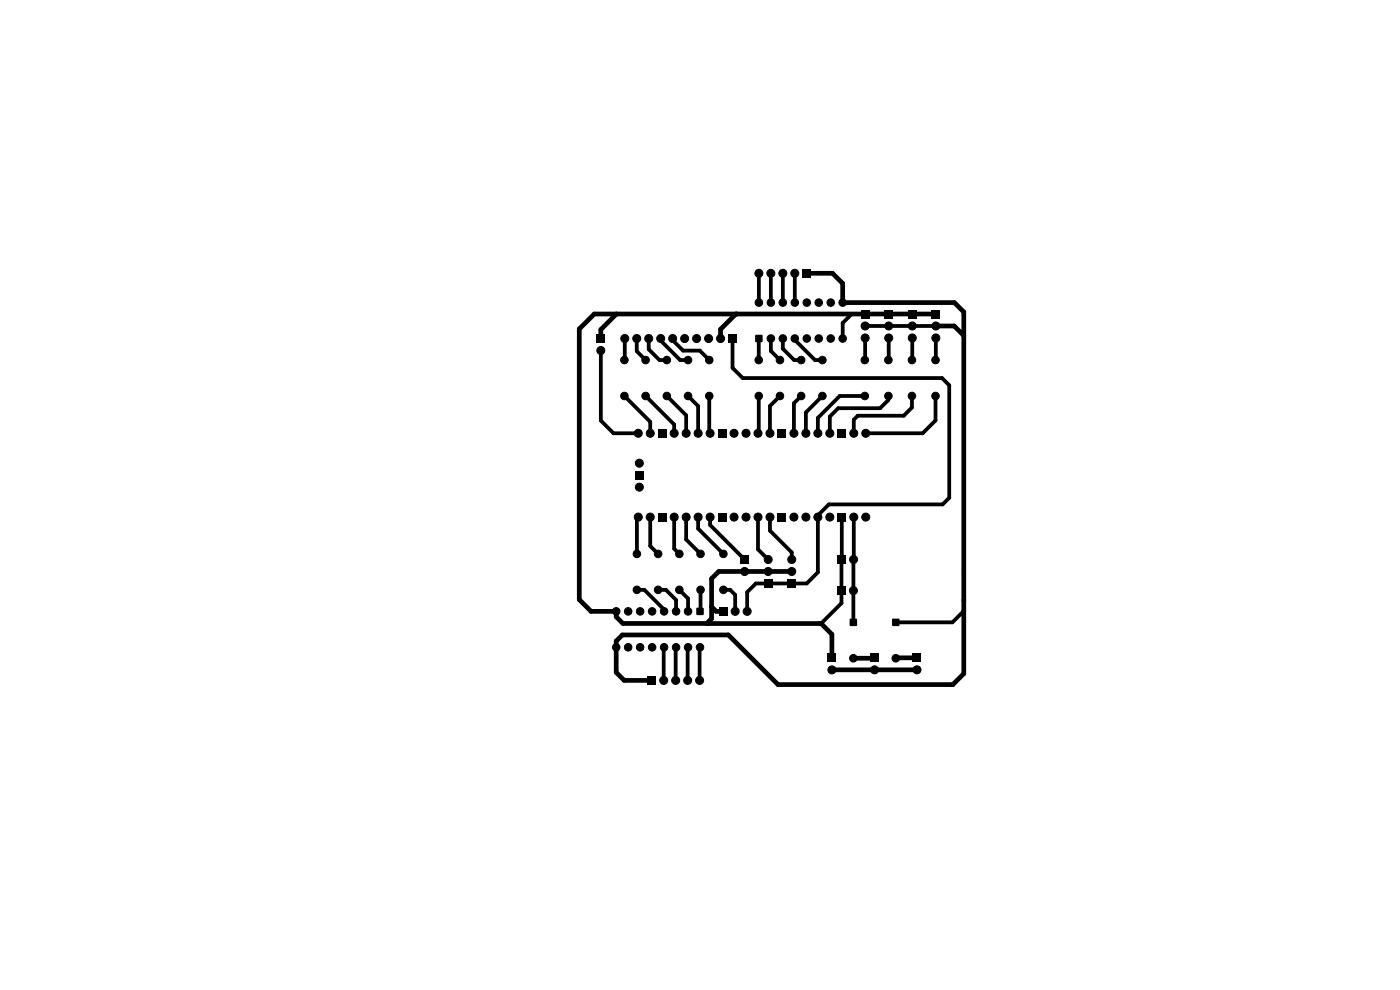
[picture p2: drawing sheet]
<svg xmlns="http://www.w3.org/2000/svg" width="297mm" height="210mm" viewBox="0 0 297 210" stroke-linecap="round" stroke-linejoin="round" font-family="sans-serif">
<g fill="#000">
<path d="M170.3 57.1h1.7v1.7h-1.7zM126.6 71h1.7v1.7h-1.7zM154.6 71h1.7v1.7h-1.7zM160.3 71.1h1.4v1.4h-1.4zM182.7 65.8h1.7v1.7h-1.7zM187.7 65.8h1.7v1.7h-1.7zM192.7 65.8h1.7v1.7h-1.7zM197.7 65.8h1.7v1.7h-1.7zM134.8 100h1.7v1.7h-1.7zM139.6 91.1h1.7v1.7h-1.7zM152.3 91.1h1.7v1.7h-1.7zM165 91.1h1.7v1.7h-1.7z"/>
<path d="M177.7 91.1h1.7v1.7h-1.7zM139.6 108.8h1.7v1.7h-1.7zM152.3 108.8h1.7v1.7h-1.7zM157.1 117.8h1.7v1.7h-1.7zM165 108.8h1.7v1.7h-1.7zM177.7 108.8h1.7v1.7h-1.7zM177.7 117.8h1.7v1.7h-1.7zM147.8 129h1.4v1.4h-1.4zM152.6 128.8h1.7v1.7h-1.7zM162.1 122.9h1.7v1.7h-1.7zM167.1 122.9h1.7v1.7h-1.7zM177.7 124.4h1.7v1.7h-1.7z"/>
<path d="M180.3 131.3h1.5v1.4h-1.5zM189.3 131.3h1.5v1.4h-1.5zM137.4 143.5h1.7v1.7h-1.7zM175.6 138.7h1.7v1.7h-1.7zM184.7 138.7h1.7v1.7h-1.7zM193.7 138.7h1.7v1.7h-1.7z"/>
</g>
<g fill="#000" stroke="#000" stroke-width=".21">
<circle cx="161" cy="58" r=".85"/>
<circle cx="163.5" cy="58" r=".85"/>
<circle cx="166.1" cy="58" r=".85"/>
<circle cx="168.6" cy="58" r=".85"/>
<circle cx="127.5" cy="74.4" r=".85"/>
<circle cx="132.5" cy="76.4" r=".8"/>
<circle cx="132.5" cy="71.8" r=".85"/>
<circle cx="135.1" cy="71.8" r=".85"/>
<circle cx="137" cy="76.4" r=".8"/>
<circle cx="137.6" cy="71.8" r=".85"/>
<circle cx="140.2" cy="71.8" r=".85"/>
<circle cx="141.5" cy="76.4" r=".8"/>
<circle cx="142.7" cy="71.8" r=".85"/>
<circle cx="145.2" cy="71.8" r=".85"/>
<circle cx="146" cy="76.4" r=".8"/>
<circle cx="147.8" cy="71.8" r=".85"/>
<circle cx="150.3" cy="71.8" r=".85"/>
<circle cx="150.5" cy="76.4" r=".8"/>
<circle cx="152.9" cy="71.8" r=".85"/>
<circle cx="161" cy="76.4" r=".8"/>
<circle cx="161" cy="64.2" r=".8"/>
<circle cx="163.5" cy="71.8" r=".8"/>
<circle cx="163.5" cy="64.2" r=".8"/>
<circle cx="165.5" cy="76.4" r=".8"/>
<circle cx="166.1" cy="64.2" r=".8"/>
<circle cx="166.1" cy="71.8" r=".8"/>
<circle cx="168.6" cy="64.2" r=".8"/>
<circle cx="168.6" cy="71.8" r=".8"/>
<circle cx="170" cy="76.4" r=".8"/>
<circle cx="171.2" cy="71.8" r=".8"/>
<circle cx="171.2" cy="64.2" r=".8"/>
<circle cx="173.7" cy="71.8" r=".8"/>
<circle cx="173.7" cy="64.2" r=".8"/>
<circle cx="174.5" cy="76.4" r=".8"/>
<circle cx="176.2" cy="64.2" r=".8"/>
<circle cx="176.2" cy="71.8" r=".8"/>
<circle cx="178.8" cy="71.8" r=".8"/>
<circle cx="178.8" cy="64.2" r=".8"/>
<circle cx="183.5" cy="76.4" r=".8"/>
<circle cx="183.5" cy="71.7" r=".85"/>
<circle cx="183.5" cy="69.1" r=".85"/>
<circle cx="188.5" cy="76.4" r=".8"/>
<circle cx="188.5" cy="71.7" r=".85"/>
<circle cx="188.5" cy="69.1" r=".85"/>
<circle cx="193.5" cy="76.4" r=".8"/>
<circle cx="193.5" cy="71.7" r=".85"/>
<circle cx="193.5" cy="69.1" r=".85"/>
<circle cx="198.5" cy="76.4" r=".8"/>
<circle cx="198.5" cy="71.7" r=".85"/>
<circle cx="198.5" cy="69.1" r=".85"/>
<circle cx="132.5" cy="84" r=".8"/>
<circle cx="135.4" cy="91.9" r=".85"/>
<circle cx="135.6" cy="98.3" r=".85"/>
<circle cx="137" cy="84" r=".8"/>
<circle cx="137.9" cy="91.9" r=".85"/>
<circle cx="141.5" cy="84" r=".8"/>
<circle cx="143" cy="91.9" r=".85"/>
<circle cx="145.6" cy="91.9" r=".85"/>
<circle cx="146" cy="84" r=".8"/>
<circle cx="148.1" cy="91.9" r=".85"/>
<circle cx="150.5" cy="84" r=".8"/>
<circle cx="150.6" cy="91.9" r=".85"/>
<circle cx="155.7" cy="91.9" r=".85"/>
<circle cx="158.3" cy="91.9" r=".85"/>
<circle cx="160.8" cy="91.9" r=".85"/>
<circle cx="161" cy="84" r=".8"/>
<circle cx="163.3" cy="91.9" r=".85"/>
<circle cx="165.5" cy="84" r=".8"/>
<circle cx="168.4" cy="91.9" r=".85"/>
<circle cx="170" cy="84" r=".8"/>
<circle cx="171" cy="91.9" r=".85"/>
<circle cx="173.5" cy="91.9" r=".85"/>
<circle cx="174.5" cy="84" r=".8"/>
<circle cx="176" cy="91.9" r=".85"/>
<circle cx="181.1" cy="91.9" r=".85"/>
<circle cx="183.5" cy="84" r=".8"/>
<circle cx="183.7" cy="91.9" r=".85"/>
<circle cx="188.5" cy="84" r=".8"/>
<circle cx="193.5" cy="84" r=".8"/>
<circle cx="198.5" cy="84" r=".8"/>
<circle cx="135.1" cy="117.5" r=".8"/>
<circle cx="135.4" cy="109.7" r=".85"/>
<circle cx="135.6" cy="103.3" r=".85"/>
<circle cx="137.9" cy="109.7" r=".85"/>
<circle cx="139.6" cy="117.5" r=".8"/>
<circle cx="143" cy="109.7" r=".85"/>
<circle cx="144.1" cy="117.5" r=".8"/>
<circle cx="145.6" cy="109.7" r=".85"/>
<circle cx="148.1" cy="109.7" r=".85"/>
<circle cx="148.6" cy="117.5" r=".8"/>
<circle cx="150.6" cy="109.7" r=".85"/>
<circle cx="153.5" cy="117.5" r=".8"/>
<circle cx="155.7" cy="109.7" r=".85"/>
<circle cx="158.3" cy="109.7" r=".85"/>
<circle cx="160.8" cy="109.7" r=".85"/>
<circle cx="163" cy="118.7" r=".85"/>
<circle cx="163.3" cy="109.7" r=".85"/>
<circle cx="168" cy="118.7" r=".85"/>
<circle cx="168.4" cy="109.7" r=".85"/>
<circle cx="171" cy="109.7" r=".85"/>
<circle cx="173.5" cy="109.7" r=".85"/>
<circle cx="176" cy="109.7" r=".85"/>
<circle cx="181.1" cy="118.7" r=".85"/>
<circle cx="181.1" cy="109.7" r=".85"/>
<circle cx="183.7" cy="109.7" r=".85"/>
<circle cx="130.7" cy="129.7" r=".8"/>
<circle cx="130.7" cy="137.3" r=".8"/>
<circle cx="133.3" cy="129.7" r=".8"/>
<circle cx="133.3" cy="137.3" r=".8"/>
<circle cx="135.1" cy="125.1" r=".8"/>
<circle cx="135.8" cy="129.7" r=".8"/>
<circle cx="135.8" cy="137.3" r=".8"/>
<circle cx="138.3" cy="137.3" r=".8"/>
<circle cx="138.3" cy="129.7" r=".8"/>
<circle cx="139.6" cy="125.1" r=".8"/>
<circle cx="140.9" cy="137.3" r=".8"/>
<circle cx="140.9" cy="129.7" r=".8"/>
<circle cx="143.4" cy="129.7" r=".8"/>
<circle cx="143.4" cy="137.3" r=".8"/>
<circle cx="144.1" cy="125.1" r=".8"/>
<circle cx="146" cy="129.7" r=".8"/>
<circle cx="146" cy="137.3" r=".8"/>
<circle cx="148.5" cy="137.3" r=".8"/>
<circle cx="148.6" cy="125.1" r=".8"/>
<circle cx="153.5" cy="125.1" r=".8"/>
<circle cx="156" cy="129.7" r=".85"/>
<circle cx="158" cy="121.2" r=".85"/>
<circle cx="158.5" cy="129.7" r=".85"/>
<circle cx="163" cy="121.2" r=".85"/>
<circle cx="168" cy="121.2" r=".85"/>
<circle cx="181" cy="139.6" r=".8"/>
<circle cx="181.1" cy="125.3" r=".85"/>
<circle cx="190" cy="139.6" r=".8"/>
<circle cx="140.8" cy="144.3" r=".85"/>
<circle cx="143.3" cy="144.3" r=".85"/>
<circle cx="145.9" cy="144.3" r=".85"/>
<circle cx="148.4" cy="144.3" r=".85"/>
<circle cx="176.5" cy="142.1" r=".85"/>
<circle cx="185.5" cy="142.1" r=".85"/>
<circle cx="194.5" cy="142.1" r=".85"/>
</g>
<g fill="none" stroke="#000" stroke-width="1">
<path d="M171.2 58h5.4l2.2 2.1v4.1M130.8 66.6l-3.3 3.3v1.9M156.1 66.6l-3.2 3.3v1.9M179 64.2h23.5l2 2v76.7l-2.4 2.3h-37l-10.6-10.5h-22.5l-1.3 1.3v1M198.5 66.6h-72.4l-3.2 3.2v57.4l2.5 2.5h5.3v1.1l1.4 1.5h42.1l2.3 2.3v5M198.5 69.2h3.9l2.1 2M130.7 137.3v5.3l1.7 1.7h5.9M149.9 132.3h.1M151 128.7l.9 1h1.5M168 121.2h-15.5l-1.5 1.5v8.5l-1.1 1.1M181 139.6h4.4M190.1 139.6h4.4"/>
<path d="M176.5 142.1h18"/>
</g>
<g fill="none" stroke="#000" stroke-width=".8">
<path d="M161 58v6.2M163.5 58v6.2M166.1 58v6.2M168.6 58v6.2M127.5 74.4v14.8l2.7 2.7h5.2M132.5 71.8v4.6M135.1 71.8v2.7l1.9 1.9M137.6 71.8v2.3l2.3 2.3h1.6M140.2 71.8v.5l4.1 4.1h1.7M142.7 71.8v.4l2.2 2.2h3.6l2 2M155.4 71.8v6.2l2.2 2.2h42.3l1.5 1.5v23.9l-1.4 1.4h-24.2l-2.3 2.3v12.1l-2.4 2.4h-10.8l-1.8 1.8v4.1M161 71.8v4.6l.3-.3"/>
<path d="M161 71.8h.1M163.5 71.8v2.6l2 2v-.2M166.1 71.8v2.2l2.4 2.4h1.5M168.6 71.8v.3l4.3 4.3h1.6M183.5 66.6h-2.8l-1.9 1.9v3.3M183.5 69.2h15M183.5 71.7v4.6M188.5 71.7v4.6M193.5 71.7v4.6M198.5 71.7v4.6M132.5 84l5.4 5.5v2.4M137 84l6 6.1v1.8"/>
<path d="M141.5 84l4.1 4.1v3.8M146 84l2.1 2.1v5.8M150.5 84v7.7l.1 .2M161 84v7.8M161.1 91.6l-.3 .3M165.5 84l-2.2 2.1v5.8l.3-.3M170 84l-1.6 1.5v6.4M174.5 84l-3.5 3.5v4.4M183.5 84h-5.3l-4.7 4.7v3.2M188.5 84v.8l-1.8 1.8h-8.9l-1.8 1.8v3.5M193.5 84v2.4l-1.8 1.8h-9.7l-.9 .8v2.9M198.5 84v5.2l-2.8 2.7h-12"/>
<path d="M135.4 109.7l-.3 .3v7.5M137.9 109.7v6.1l1.7 1.7M143 109.7v6.7l1.1 1.1M145.6 109.7v4.8l3 3M148.1 109.7v2.4l5.4 5.4M150.6 109.7v1.7l7.4 7.3M160.8 109.7v6.8l2.2 2.2M163.3 109.7v2.9l4.7 4.6v1.5M178.5 118.7h.1M178.6 109.7l-.1 18.3-4.3 4.3M181 109.8l.1-.1-.1 22.3M181.1 118.7h.1"/>
<path d="M130.7 137v.3M135.1 125.1h1.6l4.2 4.2v.4M139.6 125.1h1.7l2.1 2.2v2.4M140.9 137.3l-.1 7M143.4 137.3l-.1 7M144.1 125.1l1.9 1.9v2.7M146 137.3l-.1 7M148.5 137.3l-.1 7M148.6 125.1v4.5l-.1 .1M153.5 125.1h1.4l1.1 1.1v3.5M162.9 121.2h.1M185.5 139.6h-.1"/>
<path d="M190.1 139.6h-.1M204.5 120.7v1.5M204.5 129.6l-2.4 2.4h-12.1M176.5 142.1h.1M185.5 142.1l-.1 .1"/>
</g>
</svg>
